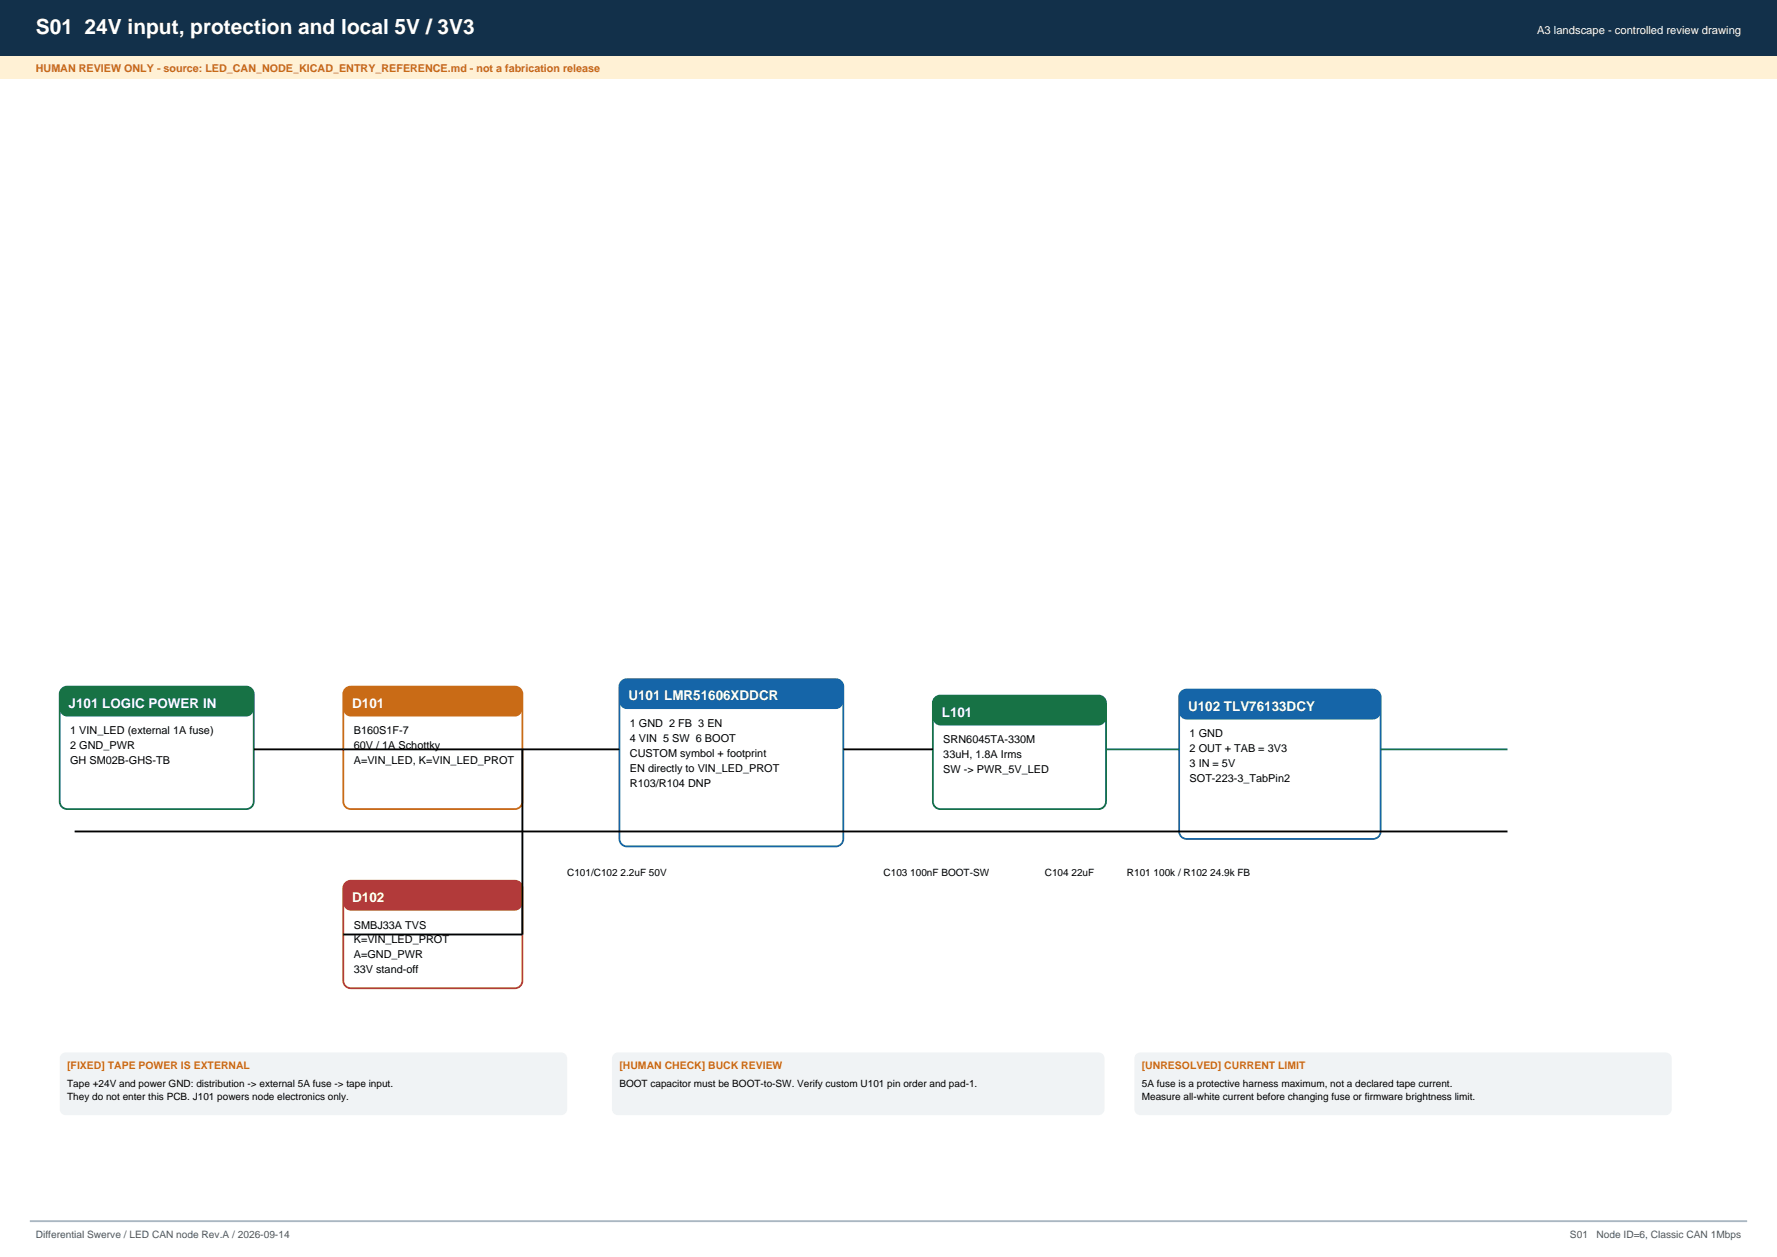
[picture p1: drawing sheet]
<svg xmlns="http://www.w3.org/2000/svg" width="420mm" height="297mm" viewBox="0 0 420 297" stroke-linecap="round" stroke-linejoin="round" font-family="sans-serif">
<defs><g id="words">
<text font-size="4.9" fill="#fff" x="8.5" y="8.1">S01 24V input, protection and local 5V / 3V3</text>
<g font-size="3.2" fill="#fff">
<text x="16.2" y="167.2">J101 LOGIC POWER IN</text>
<text x="83.3" y="167.2">D101</text>
<text x="148.5" y="165.4">U101 LMR51606XDDCR</text>
<text x="280.8" y="167.9">U102 TLV76133DCY</text>
<text x="222.6" y="169.3">L101</text>
<text x="83.3" y="213">D102</text>
</g>
<text font-size="2.6" fill="#fff" x="363.3" y="8.1">A3 landscape - controlled review drawing</text>
<g font-size="2.6">
<text x="16.6" y="173.5">1 VIN_LED (external 1A fuse)</text>
<text x="83.6" y="173.5">B160S1F-7</text>
<text x="148.9" y="171.8">1 GND 2 FB 3 EN</text>
<text x="16.6" y="177.1">2 GND_PWR</text>
<text x="83.6" y="177.1">60V / 1A Schottky</text>
<text x="148.9" y="175.3">4 VIN 5 SW 6 BOOT</text>
<text x="148.9" y="178.8">CUSTOM symbol + footprint</text>
<text x="223" y="175.6">SRN6045TA-330M</text>
<text x="223" y="179.2">33uH, 1.8A Irms</text>
<text x="281.2" y="174.2">1 GND</text>
<text x="281.2" y="177.8">2 OUT + TAB = 3V3</text>
<text x="16.6" y="180.6">GH SM02B-GHS-TB</text>
<text x="83.6" y="180.6">A=VIN_LED, K=VIN_LED_PROT</text>
<text x="148.9" y="182.3">EN directly to VIN_LED_PROT</text>
<text x="148.9" y="185.9">R103/R104 DNP</text>
<text x="223" y="182.7">SW -&gt; PWR_5V_LED</text>
<text x="281.2" y="181.3">3 IN = 5V</text>
<text x="281.2" y="184.8">SOT-223-3_TabPin2</text>
<text x="83.6" y="219.4">SMBJ33A TVS</text>
<text x="83.6" y="222.9">K=VIN_LED_PROT</text>
<text x="83.6" y="226.4">A=GND_PWR</text>
<text x="83.6" y="230">33V stand-off</text>
</g>
<g font-size="2.5" fill="#c96b16">
<text x="8.5" y="16.9">HUMAN REVIEW ONLY - source: LED_CAN_NODE_KICAD_ENTRY_REFERENCE.md - not a fabrication release</text>
<text x="15.9" y="252.6">[FIXED] TAPE POWER IS EXTERNAL</text>
<text x="146.4" y="252.6">[HUMAN CHECK] BUCK REVIEW</text>
<text x="269.9" y="252.6">[UNRESOLVED] CURRENT LIMIT</text>
</g>
<g font-size="2.4">
<text x="134.1" y="207">C101/C102 2.2uF 50V</text>
<text x="208.8" y="207">C103 100nF BOOT-SW</text>
<text x="246.9" y="207">C104 22uF</text>
<text x="266.3" y="207">R101 100k / R102 24.9k FB</text>
<text x="15.9" y="256.8">Tape +24V and power GND: distribution -&gt; external 5A fuse -&gt; tape input.</text>
<text x="146.4" y="256.8">BOOT capacitor must be BOOT-to-SW. Verify custom U101 pin order and pad-1.</text>
<text x="269.9" y="256.8">5A fuse is a protective harness maximum, not a declared tape current.</text>
<text x="15.9" y="260">They do not enter this PCB. J101 powers node electronics only.</text>
<text x="269.9" y="260">Measure all-white current before changing fuse or firmware brightness limit.</text>
</g>
<g font-size="2.4" fill="#455a64">
<text x="8.5" y="292.4">Differential Swerve / LED CAN node Rev.A / 2026-09-14</text>
<text x="371.1" y="292.4">S01</text>
<text x="377.3" y="292.4">Node ID=6, Classic CAN 1Mbps</text>
</g>
</g></defs>
<path d="M0 0h420v13.4h-420z" fill-rule="evenodd" fill="#12304a"/>
<path d="M0 13.4h420v5.3h-420z" fill-rule="evenodd" fill="#fff1d5"/>
<path d="M14.6 162.8l.8-.5 .5-.1h42.3a1.76 1.76 0 0 1 1.8 1.8v25.4a1.76 1.76 0 0 1-1.8 1.8h-42.3a1.76 1.76 0 0 1-1.8-1.8v-25.4l.1-.5z" fill-rule="evenodd" fill="#fff" stroke="#177245" stroke-width=".42"/>
<path d="M14.6 162.8l.8-.5 .5-.1h42.3a1.76 1.76 0 0 1 1.8 1.8v3.5a1.76 1.76 0 0 1-1.8 1.8h-42.3a1.76 1.76 0 0 1-1.8-1.8v-3.5l.1-.5z" fill-rule="evenodd" fill="#177245"/>
<path d="M81.7 162.8l.7-.5 .5-.1h38.8a1.76 1.76 0 0 1 1.8 1.8v25.4a1.76 1.76 0 0 1-1.8 1.8h-38.8a1.76 1.76 0 0 1-1.8-1.8v-25.4l.1-.5z" fill-rule="evenodd" fill="#fff" stroke="#c96b16" stroke-width=".42"/>
<path d="M81.7 162.8l.7-.5 .5-.1h38.8a1.76 1.76 0 0 1 1.8 1.8v3.5a1.76 1.76 0 0 1-1.8 1.8h-38.8a1.76 1.76 0 0 1-1.8-1.8v-3.5l.1-.5z" fill-rule="evenodd" fill="#c96b16"/>
<path d="M81.7 208.6l.7-.4 .5-.1h38.8a1.76 1.76 0 0 1 1.8 1.8v21.8a1.76 1.76 0 0 1-1.8 1.8h-38.8a1.76 1.76 0 0 1-1.8-1.8v-21.8l.1-.5z" fill-rule="evenodd" fill="#fff" stroke="#b23a3a" stroke-width=".42"/>
<path d="M81.7 208.6l.7-.4 .5-.1h38.8a1.76 1.76 0 0 1 1.8 1.8v3.5a1.76 1.76 0 0 1-1.8 1.8h-38.8a1.76 1.76 0 0 1-1.8-1.8v-3.5l.1-.5z" fill-rule="evenodd" fill="#b23a3a"/>
<path d="M146.9 161l.8-.5h.5h49.4a1.76 1.76 0 0 1 1.7 1.7v36a1.76 1.76 0 0 1-1.7 1.8h-49.4a1.76 1.76 0 0 1-1.8-1.8v-36l.1-.4z" fill-rule="evenodd" fill="#fff" stroke="#1565a8" stroke-width=".42"/>
<path d="M146.9 161l.8-.5h.5h49.4a1.76 1.76 0 0 1 1.7 1.7v3.6a1.76 1.76 0 0 1-1.7 1.7h-49.4a1.76 1.76 0 0 1-1.8-1.7v-3.6l.1-.4z" fill-rule="evenodd" fill="#1565a8"/>
<path d="M221 164.9l.8-.5h.4h37.4a1.76 1.76 0 0 1 1.8 1.7v23.3a1.76 1.76 0 0 1-1.8 1.8h-37.4a1.76 1.76 0 0 1-1.7-1.8v-23.3v-.4z" fill-rule="evenodd" fill="#fff" stroke="#177245" stroke-width=".42"/>
<path d="M221 164.9l.8-.5h.4h37.4a1.76 1.76 0 0 1 1.8 1.7v3.5a1.76 1.76 0 0 1-1.8 1.8h-37.4a1.76 1.76 0 0 1-1.7-1.8v-3.5v-.4z" fill-rule="evenodd" fill="#177245"/>
<path d="M279.2 163.5l.8-.5 .5-.1h44.1a1.76 1.76 0 0 1 1.7 1.8v31.8a1.76 1.76 0 0 1-1.7 1.7h-44.1a1.76 1.76 0 0 1-1.8-1.7v-31.8l.1-.5z" fill-rule="evenodd" fill="#fff" stroke="#1565a8" stroke-width=".42"/>
<path d="M279.2 163.5l.8-.5 .5-.1h44.1a1.76 1.76 0 0 1 1.7 1.8v3.5a1.76 1.76 0 0 1-1.7 1.8h-44.1a1.76 1.76 0 0 1-1.8-1.8v-3.5l.1-.5z" fill-rule="evenodd" fill="#1565a8"/>
<path d="M60 177.1h86.4M123.5 177.1v43.7h-42.4M199.3 177.1h21.2M17.6 196.5h338.7" fill="none" stroke="#000" stroke-width=".44"/>
<path d="M261.4 177.1h17.3M326.3 177.1h30" fill="none" stroke="#177245" stroke-width=".44"/>
<g fill="#f0f3f5">
<path d="M14.7 248.9l.8-.2h117.1a1.41 1.41 0 0 1 1.5 1.4v12a1.41 1.41 0 0 1-1.5 1.4h-117.1a1.41 1.41 0 0 1-1.4-1.4v-12l.1-.5z" fill-rule="evenodd"/>
<path d="M145.2 248.9l.8-.2h113.6a1.41 1.41 0 0 1 1.5 1.4v12a1.41 1.41 0 0 1-1.5 1.4h-113.6a1.41 1.41 0 0 1-1.4-1.4v-12l.1-.5z" fill-rule="evenodd"/>
<path d="M268.4 249.2l.7-.5h.4h124.2a1.41 1.41 0 0 1 1.4 1.4v12a1.41 1.41 0 0 1-1.4 1.4h-124.2a1.41 1.41 0 0 1-1.4-1.4v-12z" fill-rule="evenodd"/>
</g>
<path d="M7.1 288.5h405.8" fill="none" stroke="#aab7c2" stroke-width=".44"/>
<use href="#words"/>
</svg>
